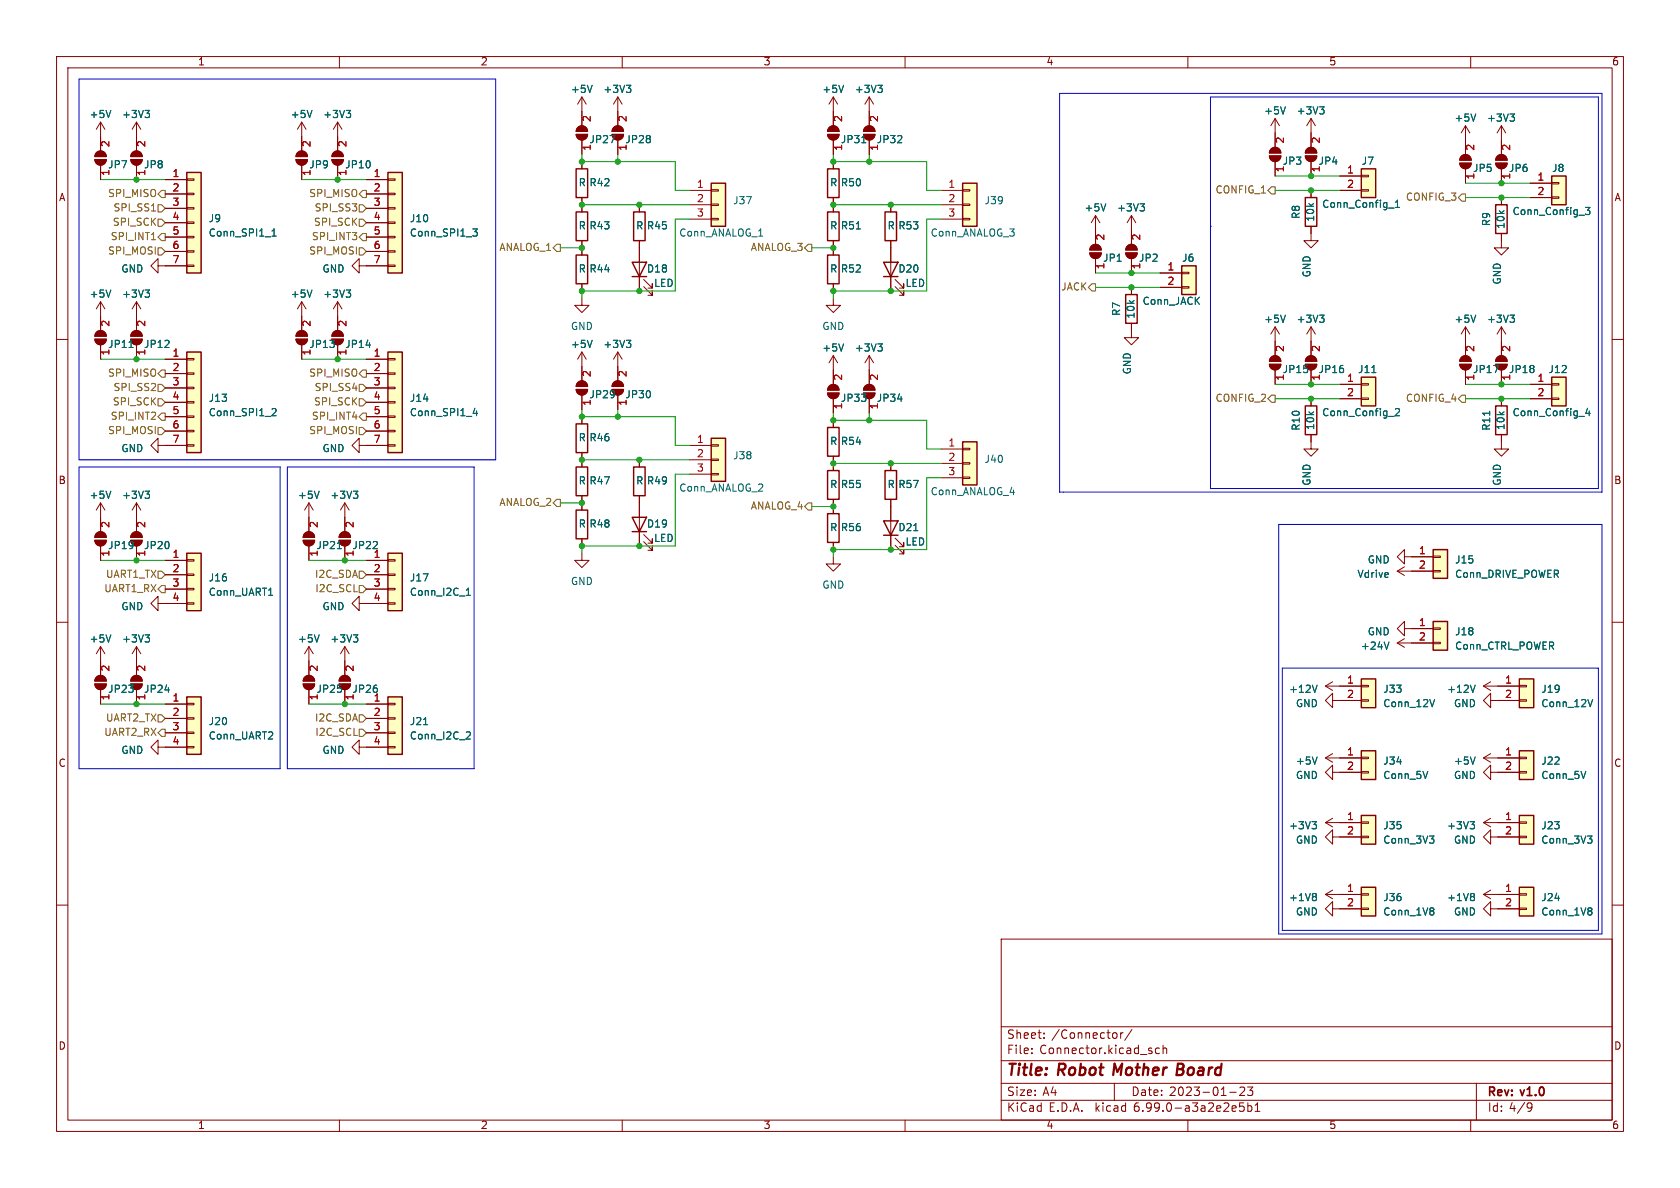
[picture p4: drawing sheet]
<svg xmlns="http://www.w3.org/2000/svg" width="297mm" height="210mm" viewBox="0 0 297 210" stroke-linecap="round" stroke-linejoin="round" font-family="sans-serif">
<defs><g id="words">
<text font-size="2.8" fill="#840000" x="178" y="190.3">Title: Robot Mother Board</text>
<g font-size="2.1" fill="#840000">
<text x="178" y="183.8">Sheet: /Connector/</text>
<text x="178" y="186.5">File: Connector.kicad_sch</text>
<text x="178" y="196.7">KiCad E.D.A. kicad 6.99.0-a3a2e2e5b1</text>
<text x="178" y="193.9">Size: A4</text>
<text x="200" y="193.9">Date: 2023-01-23</text>
<text x="263" y="193.9">Rev: v1.0</text>
<text x="263" y="196.7">Id: 4/9</text>
</g>
<g font-size="1.8" fill="#840000">
<text x="35" y="11.6">1</text>
<text x="85" y="11.6">2</text>
<text x="135" y="11.6">3</text>
<text x="185" y="11.6">4</text>
<text x="235" y="11.6">5</text>
<text x="285" y="11.6">6</text>
<text x="10.3" y="35.6">A</text>
<text x="285.3" y="35.6">A</text>
<text x="10.3" y="85.7">B</text>
<text x="285.3" y="85.7">B</text>
<text x="10.3" y="135.6">C</text>
<text x="285.3" y="135.6">C</text>
<text x="10.3" y="185.7">D</text>
<text x="285.3" y="185.7">D</text>
<text x="35" y="199.7">1</text>
<text x="85" y="199.7">2</text>
<text x="135" y="199.7">3</text>
<text x="185" y="199.7">4</text>
<text x="235" y="199.7">5</text>
<text x="285" y="199.7">6</text>
</g>
<g font-size="1.8" fill="#006464">
<text x="101.3" y="16.5">+5V</text>
<text x="107.1" y="16.5">+3V3</text>
<text x="145.7" y="16.5">+5V</text>
<text x="151.6" y="16.5">+3V3</text>
<text x="16.2" y="21">+5V</text>
<text x="22" y="21">+3V3</text>
<text x="51.7" y="21">+5V</text>
<text x="57.6" y="21">+3V3</text>
<text x="223.8" y="20.3">+5V</text>
<text x="229.7" y="20.3">+3V3</text>
<text x="257.5" y="21.6">+5V</text>
<text x="263.3" y="21.6">+3V3</text>
<text x="19.3" y="29.8">JP7</text>
<text x="25.6" y="29.8">JP8</text>
<text x="54.8" y="29.8">JP9</text>
<text x="61.3" y="29.8">JP10</text>
<text x="104.5" y="25.4">JP27</text>
<text x="110.8" y="25.4">JP28</text>
<text x="148.9" y="25.4">JP31</text>
<text x="155.3" y="25.4">JP32</text>
<text x="226.9" y="29.2">JP3</text>
<text x="233.3" y="29.2">JP4</text>
<text x="240.8" y="29.2">J7</text>
<text x="102.3" y="33">R</text>
<text x="104.4" y="33">R42</text>
<text x="146.8" y="33">R</text>
<text x="148.9" y="33">R50</text>
<text x="260.6" y="30.5">JP5</text>
<text x="266.9" y="30.5">JP6</text>
<text x="274.5" y="30.5">J8</text>
<text x="37" y="39.4">J9</text>
<text x="37.3" y="41.9">Conn_SPI1_1</text>
<text x="72.7" y="39.4">J10</text>
<text x="72.9" y="41.9">Conn_SPI1_3</text>
<text x="102.3" y="40.6">R</text>
<text x="104.4" y="40.6">R43</text>
<text x="112.5" y="40.6">R</text>
<text x="114.6" y="40.6">R45</text>
<text x="120" y="41.9">Conn_ANALOG_1</text>
<text x="129.8" y="36.2">J37</text>
<text x="146.8" y="40.6">R</text>
<text x="148.9" y="40.6">R51</text>
<text x="156.9" y="40.6">R</text>
<text x="159" y="40.6">R53</text>
<text x="164.5" y="41.9">Conn_ANALOG_3</text>
<text x="174.3" y="36.2">J39</text>
<text x="192.1" y="37.5">+5V</text>
<text x="197.9" y="37.5">+3V3</text>
<text x="229.9" y="38.6" transform="rotate(-90 229.9 38.6)">R8</text>
<text x="232.4" y="38.9" transform="rotate(-90 232.4 38.9)">10k</text>
<text x="234.2" y="36.8">Conn_Config_1</text>
<text x="263.5" y="39.9" transform="rotate(-90 263.5 39.9)">R9</text>
<text x="266.1" y="40.2" transform="rotate(-90 266.1 40.2)">10k</text>
<text x="267.8" y="38.1">Conn_Config_3</text>
<text x="195.2" y="46.4">JP1</text>
<text x="201.5" y="46.4">JP2</text>
<text x="209.1" y="46.4">J6</text>
<text x="16.2" y="52.7">+5V</text>
<text x="21.4" y="48.3">GND</text>
<text x="22" y="52.7">+3V3</text>
<text x="51.7" y="52.7">+5V</text>
<text x="57" y="48.3">GND</text>
<text x="57.6" y="52.7">+3V3</text>
<text x="102.3" y="48.3">R</text>
<text x="104.4" y="48.3">R44</text>
<text x="114.6" y="48.3">D18</text>
<text x="115.6" y="50.8">LED</text>
<text x="146.8" y="48.3">R</text>
<text x="148.9" y="48.3">R52</text>
<text x="159" y="48.3">D20</text>
<text x="160" y="50.8">LED</text>
<text x="202" y="54">Conn_JACK</text>
<text x="231.8" y="49.1" transform="rotate(-90 231.8 49.1)">GND</text>
<text x="265.4" y="50.3" transform="rotate(-90 265.4 50.3)">GND</text>
<text x="100.9" y="58.4">GND</text>
<text x="145.4" y="58.4">GND</text>
<text x="198.1" y="55.7" transform="rotate(-90 198.1 55.7)">R7</text>
<text x="200.7" y="56.1" transform="rotate(-90 200.7 56.1)">10k</text>
<text x="223.8" y="57.2">+5V</text>
<text x="229.7" y="57.2">+3V3</text>
<text x="257.5" y="57.2">+5V</text>
<text x="263.3" y="57.2">+3V3</text>
<text x="19.4" y="61.6">JP11</text>
<text x="25.7" y="61.6">JP12</text>
<text x="54.9" y="61.6">JP13</text>
<text x="61.3" y="61.6">JP14</text>
<text x="101.3" y="61.6">+5V</text>
<text x="107.1" y="61.6">+3V3</text>
<text x="145.7" y="62.2">+5V</text>
<text x="151.6" y="62.2">+3V3</text>
<text x="37.1" y="71.1">J13</text>
<text x="72.7" y="71.1">J14</text>
<text x="104.5" y="70.5">JP29</text>
<text x="110.8" y="70.5">JP30</text>
<text x="148.9" y="71.1">JP33</text>
<text x="155.3" y="71.1">JP34</text>
<text x="200" y="66.2" transform="rotate(-90 200 66.2)">GND</text>
<text x="227" y="66">JP15</text>
<text x="233.4" y="66">JP16</text>
<text x="240.3" y="66">J11</text>
<text x="260.7" y="66">JP17</text>
<text x="267" y="66">JP18</text>
<text x="274" y="66">J12</text>
<text x="37.3" y="73.7">Conn_SPI1_2</text>
<text x="72.9" y="73.7">Conn_SPI1_4</text>
<text x="229.9" y="75.9" transform="rotate(-90 229.9 75.9)">R10</text>
<text x="232.4" y="75.8" transform="rotate(-90 232.4 75.8)">10k</text>
<text x="234.2" y="73.7">Conn_Config_2</text>
<text x="263.5" y="75.9" transform="rotate(-90 263.5 75.9)">R11</text>
<text x="266.1" y="75.8" transform="rotate(-90 266.1 75.8)">10k</text>
<text x="267.8" y="73.7">Conn_Config_4</text>
<text x="21.4" y="80">GND</text>
<text x="57" y="80">GND</text>
<text x="102.3" y="78.1">R</text>
<text x="104.4" y="78.1">R46</text>
<text x="129.8" y="81.3">J38</text>
<text x="146.8" y="78.7">R</text>
<text x="148.9" y="78.7">R54</text>
<text x="174.3" y="81.9">J40</text>
<text x="16.2" y="88.3">+5V</text>
<text x="22" y="88.3">+3V3</text>
<text x="53" y="88.3">+5V</text>
<text x="58.9" y="88.3">+3V3</text>
<text x="102.3" y="85.7">R</text>
<text x="104.4" y="85.7">R47</text>
<text x="112.5" y="85.7">R</text>
<text x="114.6" y="85.7">R49</text>
<text x="120" y="87">Conn_ANALOG_2</text>
<text x="146.8" y="86.4">R</text>
<text x="148.9" y="86.4">R55</text>
<text x="156.9" y="86.4">R</text>
<text x="159" y="86.4">R57</text>
<text x="164.5" y="87.6">Conn_ANALOG_4</text>
<text x="231.8" y="85.9" transform="rotate(-90 231.8 85.9)">GND</text>
<text x="265.4" y="85.9" transform="rotate(-90 265.4 85.9)">GND</text>
<text x="102.3" y="93.3">R</text>
<text x="104.4" y="93.3">R48</text>
<text x="114.6" y="93.3">D19</text>
<text x="115.6" y="95.9">LED</text>
<text x="146.8" y="94">R</text>
<text x="148.9" y="94">R56</text>
<text x="159" y="94">D21</text>
<text x="19.4" y="97.2">JP19</text>
<text x="25.7" y="97.2">JP20</text>
<text x="56.2" y="97.2">JP21</text>
<text x="62.6" y="97.2">JP22</text>
<text x="160" y="96.5">LED</text>
<text x="241.8" y="99.7">GND</text>
<text x="257.5" y="99.7">J15</text>
<text x="21.4" y="108">GND</text>
<text x="37" y="105.4">Conn_UART1</text>
<text x="37.1" y="102.9">J16</text>
<text x="57" y="108">GND</text>
<text x="72.7" y="102.9">J17</text>
<text x="72.8" y="105.4">Conn_I2C_1</text>
<text x="100.9" y="103.5">GND</text>
<text x="145.4" y="104.1">GND</text>
<text x="240.1" y="102.2">Vdrive</text>
<text x="257.2" y="102.2">Conn_DRIVE_POWER</text>
<text x="16.2" y="113.7">+5V</text>
<text x="22" y="113.7">+3V3</text>
<text x="53" y="113.7">+5V</text>
<text x="58.9" y="113.7">+3V3</text>
<text x="241.8" y="112.4">GND</text>
<text x="257.5" y="112.4">J18</text>
<text x="241" y="114.9">+24V</text>
<text x="257.1" y="114.9">Conn_CTRL_POWER</text>
<text x="19.4" y="122.6">JP23</text>
<text x="25.7" y="122.6">JP24</text>
<text x="56.2" y="122.6">JP25</text>
<text x="62.6" y="122.6">JP26</text>
<text x="228.3" y="122.6">+12V</text>
<text x="229.1" y="125.1">GND</text>
<text x="244.8" y="122.6">J33</text>
<text x="244.8" y="125.1">Conn_12V</text>
<text x="256.3" y="122.6">+12V</text>
<text x="257" y="125.1">GND</text>
<text x="272.7" y="122.6">J19</text>
<text x="272.8" y="125.1">Conn_12V</text>
<text x="37" y="130.8">Conn_UART2</text>
<text x="37.1" y="128.3">J20</text>
<text x="72.7" y="128.3">J21</text>
<text x="72.8" y="130.8">Conn_I2C_2</text>
<text x="21.4" y="133.4">GND</text>
<text x="57" y="133.4">GND</text>
<text x="229.1" y="137.8">GND</text>
<text x="229.4" y="135.3">+5V</text>
<text x="244.7" y="137.8">Conn_5V</text>
<text x="244.8" y="135.3">J34</text>
<text x="257" y="137.8">GND</text>
<text x="257.4" y="135.3">+5V</text>
<text x="272.6" y="137.8">Conn_5V</text>
<text x="272.7" y="135.3">J22</text>
<text x="228.3" y="146.7">+3V3</text>
<text x="229.1" y="149.2">GND</text>
<text x="244.8" y="146.7">J35</text>
<text x="244.8" y="149.2">Conn_3V3</text>
<text x="256.3" y="146.7">+3V3</text>
<text x="257" y="149.2">GND</text>
<text x="272.7" y="146.7">J23</text>
<text x="272.8" y="149.2">Conn_3V3</text>
<text x="228.3" y="159.4">+1V8</text>
<text x="229.1" y="161.9">GND</text>
<text x="244.8" y="159.4">J36</text>
<text x="244.8" y="161.9">Conn_1V8</text>
<text x="256.3" y="159.4">+1V8</text>
<text x="257" y="161.9">GND</text>
<text x="272.7" y="159.4">J24</text>
<text x="272.8" y="161.9">Conn_1V8</text>
</g>
<g font-size="1.8" fill="#a90000">
<text x="104.4" y="21.4" transform="rotate(-90 104.4 21.4)">2</text>
<text x="110.7" y="21.4" transform="rotate(-90 110.7 21.4)">2</text>
<text x="148.8" y="21.4" transform="rotate(-90 148.8 21.4)">2</text>
<text x="155.2" y="21.4" transform="rotate(-90 155.2 21.4)">2</text>
<text x="19.3" y="25.9" transform="rotate(-90 19.3 25.9)">2</text>
<text x="25.7" y="25.9" transform="rotate(-90 25.7 25.9)">2</text>
<text x="54.9" y="25.9" transform="rotate(-90 54.9 25.9)">2</text>
<text x="61.2" y="25.9" transform="rotate(-90 61.2 25.9)">2</text>
<text x="104.4" y="26.5" transform="rotate(-90 104.4 26.5)">1</text>
<text x="110.7" y="26.5" transform="rotate(-90 110.7 26.5)">1</text>
<text x="148.8" y="26.5" transform="rotate(-90 148.8 26.5)">1</text>
<text x="155.2" y="26.5" transform="rotate(-90 155.2 26.5)">1</text>
<text x="226.9" y="25.3" transform="rotate(-90 226.9 25.3)">2</text>
<text x="233.3" y="25.3" transform="rotate(-90 233.3 25.3)">2</text>
<text x="260.6" y="26.5" transform="rotate(-90 260.6 26.5)">2</text>
<text x="267" y="26.5" transform="rotate(-90 267 26.5)">2</text>
<text x="19.3" y="31" transform="rotate(-90 19.3 31)">1</text>
<text x="25.7" y="31" transform="rotate(-90 25.7 31)">1</text>
<text x="30.6" y="31.5">1</text>
<text x="30.6" y="34">2</text>
<text x="54.9" y="31" transform="rotate(-90 54.9 31)">1</text>
<text x="61.2" y="31" transform="rotate(-90 61.2 31)">1</text>
<text x="66.2" y="31.5">1</text>
<text x="66.2" y="34">2</text>
<text x="123.3" y="33.4">1</text>
<text x="123.3" y="35.9">2</text>
<text x="167.8" y="33.4">1</text>
<text x="167.8" y="35.9">2</text>
<text x="226.9" y="30.3" transform="rotate(-90 226.9 30.3)">1</text>
<text x="233.3" y="30.3" transform="rotate(-90 233.3 30.3)">1</text>
<text x="238.3" y="30.9">1</text>
<text x="238.3" y="33.4">2</text>
<text x="260.6" y="31.6" transform="rotate(-90 260.6 31.6)">1</text>
<text x="267" y="31.6" transform="rotate(-90 267 31.6)">1</text>
<text x="271.9" y="32.1">1</text>
<text x="271.9" y="34.7">2</text>
<text x="30.6" y="36.6">3</text>
<text x="30.6" y="39.1">4</text>
<text x="30.6" y="41.7">5</text>
<text x="66.2" y="36.6">3</text>
<text x="66.2" y="39.1">4</text>
<text x="66.2" y="41.7">5</text>
<text x="123.3" y="38.5">3</text>
<text x="167.8" y="38.5">3</text>
<text x="30.6" y="44.2">6</text>
<text x="30.6" y="46.7">7</text>
<text x="66.2" y="44.2">6</text>
<text x="66.2" y="46.7">7</text>
<text x="195.2" y="47.5" transform="rotate(-90 195.2 47.5)">1</text>
<text x="195.2" y="42.4" transform="rotate(-90 195.2 42.4)">2</text>
<text x="201.5" y="47.5" transform="rotate(-90 201.5 47.5)">1</text>
<text x="201.5" y="42.4" transform="rotate(-90 201.5 42.4)">2</text>
<text x="206.5" y="48">1</text>
<text x="206.5" y="50.5">2</text>
<text x="19.3" y="57.6" transform="rotate(-90 19.3 57.6)">2</text>
<text x="25.7" y="57.6" transform="rotate(-90 25.7 57.6)">2</text>
<text x="54.9" y="57.6" transform="rotate(-90 54.9 57.6)">2</text>
<text x="61.2" y="57.6" transform="rotate(-90 61.2 57.6)">2</text>
<text x="19.3" y="62.7" transform="rotate(-90 19.3 62.7)">1</text>
<text x="25.7" y="62.7" transform="rotate(-90 25.7 62.7)">1</text>
<text x="30.6" y="63.2">1</text>
<text x="30.6" y="65.8">2</text>
<text x="54.9" y="62.7" transform="rotate(-90 54.9 62.7)">1</text>
<text x="61.2" y="62.7" transform="rotate(-90 61.2 62.7)">1</text>
<text x="66.2" y="63.2">1</text>
<text x="66.2" y="65.8">2</text>
<text x="226.9" y="62.1" transform="rotate(-90 226.9 62.1)">2</text>
<text x="233.3" y="62.1" transform="rotate(-90 233.3 62.1)">2</text>
<text x="260.6" y="62.1" transform="rotate(-90 260.6 62.1)">2</text>
<text x="267" y="62.1" transform="rotate(-90 267 62.1)">2</text>
<text x="30.6" y="68.3">3</text>
<text x="30.6" y="70.9">4</text>
<text x="66.2" y="68.3">3</text>
<text x="66.2" y="70.9">4</text>
<text x="104.4" y="71.6" transform="rotate(-90 104.4 71.6)">1</text>
<text x="104.4" y="66.5" transform="rotate(-90 104.4 66.5)">2</text>
<text x="110.7" y="71.6" transform="rotate(-90 110.7 71.6)">1</text>
<text x="110.7" y="66.5" transform="rotate(-90 110.7 66.5)">2</text>
<text x="148.8" y="67.2" transform="rotate(-90 148.8 67.2)">2</text>
<text x="155.2" y="67.2" transform="rotate(-90 155.2 67.2)">2</text>
<text x="226.9" y="67.2" transform="rotate(-90 226.9 67.2)">1</text>
<text x="233.3" y="67.2" transform="rotate(-90 233.3 67.2)">1</text>
<text x="238.3" y="67.7">1</text>
<text x="238.3" y="70.2">2</text>
<text x="260.6" y="67.2" transform="rotate(-90 260.6 67.2)">1</text>
<text x="267" y="67.2" transform="rotate(-90 267 67.2)">1</text>
<text x="271.9" y="67.7">1</text>
<text x="271.9" y="70.2">2</text>
<text x="30.6" y="73.4">5</text>
<text x="30.6" y="75.9">6</text>
<text x="66.2" y="73.4">5</text>
<text x="66.2" y="75.9">6</text>
<text x="148.8" y="72.2" transform="rotate(-90 148.8 72.2)">1</text>
<text x="155.2" y="72.2" transform="rotate(-90 155.2 72.2)">1</text>
<text x="30.6" y="78.5">7</text>
<text x="66.2" y="78.5">7</text>
<text x="123.3" y="78.5">1</text>
<text x="123.3" y="81">2</text>
<text x="123.3" y="83.6">3</text>
<text x="167.8" y="79.1">1</text>
<text x="167.8" y="81.7">2</text>
<text x="167.8" y="84.2">3</text>
<text x="19.3" y="93.2" transform="rotate(-90 19.3 93.2)">2</text>
<text x="25.7" y="93.2" transform="rotate(-90 25.7 93.2)">2</text>
<text x="56.1" y="93.2" transform="rotate(-90 56.1 93.2)">2</text>
<text x="62.5" y="93.2" transform="rotate(-90 62.5 93.2)">2</text>
<text x="19.3" y="98.3" transform="rotate(-90 19.3 98.3)">1</text>
<text x="25.7" y="98.3" transform="rotate(-90 25.7 98.3)">1</text>
<text x="30.6" y="98.8">1</text>
<text x="30.6" y="101.3">2</text>
<text x="56.1" y="98.3" transform="rotate(-90 56.1 98.3)">1</text>
<text x="62.5" y="98.3" transform="rotate(-90 62.5 98.3)">1</text>
<text x="66.2" y="98.8">1</text>
<text x="66.2" y="101.3">2</text>
<text x="251" y="98.2">1</text>
<text x="251" y="100.7">2</text>
<text x="30.6" y="103.9">3</text>
<text x="30.6" y="106.4">4</text>
<text x="66.2" y="103.9">3</text>
<text x="66.2" y="106.4">4</text>
<text x="251" y="110.9">1</text>
<text x="251" y="113.4">2</text>
<text x="19.3" y="118.6" transform="rotate(-90 19.3 118.6)">2</text>
<text x="25.7" y="118.6" transform="rotate(-90 25.7 118.6)">2</text>
<text x="56.1" y="118.6" transform="rotate(-90 56.1 118.6)">2</text>
<text x="62.5" y="118.6" transform="rotate(-90 62.5 118.6)">2</text>
<text x="19.3" y="123.7" transform="rotate(-90 19.3 123.7)">1</text>
<text x="25.7" y="123.7" transform="rotate(-90 25.7 123.7)">1</text>
<text x="30.6" y="124.2">1</text>
<text x="56.1" y="123.7" transform="rotate(-90 56.1 123.7)">1</text>
<text x="62.5" y="123.7" transform="rotate(-90 62.5 123.7)">1</text>
<text x="66.2" y="124.2">1</text>
<text x="238.3" y="121">1</text>
<text x="238.3" y="123.6">2</text>
<text x="266.2" y="121">1</text>
<text x="266.2" y="123.6">2</text>
<text x="30.6" y="126.7">2</text>
<text x="30.6" y="129.3">3</text>
<text x="30.6" y="131.8">4</text>
<text x="66.2" y="126.7">2</text>
<text x="66.2" y="129.3">3</text>
<text x="66.2" y="131.8">4</text>
<text x="238.3" y="133.7">1</text>
<text x="238.3" y="136.3">2</text>
<text x="266.2" y="133.7">1</text>
<text x="266.2" y="136.3">2</text>
<text x="238.3" y="145.2">1</text>
<text x="238.3" y="147.7">2</text>
<text x="266.2" y="145.2">1</text>
<text x="266.2" y="147.7">2</text>
<text x="238.3" y="157.9">1</text>
<text x="238.3" y="160.4">2</text>
<text x="266.2" y="157.9">1</text>
<text x="266.2" y="160.4">2</text>
</g>
<g font-size="1.8" fill="#725600">
<text x="19.4" y="34.9">SPI_MISO</text>
<text x="55" y="34.9">SPI_MISO</text>
<text x="215.1" y="34.3">CONFIG_1</text>
<text x="248.8" y="35.6">CONFIG_3</text>
<text x="20.2" y="40">SPI_SCK</text>
<text x="20.6" y="37.5">SPI_SS1</text>
<text x="55.7" y="40">SPI_SCK</text>
<text x="56.1" y="37.5">SPI_SS3</text>
<text x="19.4" y="45.1">SPI_MOSI</text>
<text x="20.1" y="42.5">SPI_INT1</text>
<text x="55" y="45.1">SPI_MOSI</text>
<text x="55.6" y="42.5">SPI_INT3</text>
<text x="88" y="44.5">ANALOG_1</text>
<text x="132.4" y="44.5">ANALOG_3</text>
<text x="187.4" y="51.4">JACK</text>
<text x="19.4" y="66.7">SPI_MISO</text>
<text x="20.2" y="71.8">SPI_SCK</text>
<text x="20.6" y="69.2">SPI_SS2</text>
<text x="55" y="66.7">SPI_MISO</text>
<text x="55.7" y="71.8">SPI_SCK</text>
<text x="56.1" y="69.2">SPI_SS4</text>
<text x="215.1" y="71.1">CONFIG_2</text>
<text x="248.8" y="71.1">CONFIG_4</text>
<text x="19.4" y="76.8">SPI_MOSI</text>
<text x="20.1" y="74.3">SPI_INT2</text>
<text x="55" y="76.8">SPI_MOSI</text>
<text x="55.6" y="74.3">SPI_INT4</text>
<text x="88" y="89.5">ANALOG_2</text>
<text x="132.4" y="90.2">ANALOG_4</text>
<text x="18.4" y="104.8">UART1_RX</text>
<text x="18.6" y="102.2">UART1_TX</text>
<text x="55.8" y="102.2">I2C_SDA</text>
<text x="56" y="104.8">I2C_SCL</text>
<text x="18.4" y="130.2">UART2_RX</text>
<text x="18.6" y="127.6">UART2_TX</text>
<text x="55.8" y="127.6">I2C_SDA</text>
<text x="56" y="130.2">I2C_SCL</text>
</g>
</g></defs>
<g fill="none" stroke="#840000" stroke-width=".18">
<path d="M10 10h277v190h-277zM12 12h273v186h-273zM60 10v2M102.9 17.1l-.8 1.3M102.9 17.1v5.1M102.9 17.1l.7 1.3M109.2 17.1l-.7 1.3M109.2 17.1v5.1M109.2 17.1l.8 1.3M110 10v2M147.3 17.1v5.1M147.3 17.1l-.7 1.3"/>
<path d="M147.3 17.1l.8 1.3M153.7 17.1v5.1M153.7 17.1l-.8 1.3M153.7 17.1l.7 1.3M160 10v2M210 10v2M260 10v2M16.8 28.2h2a1.02 1.02 0 0 1-1 1 1.02 1.02 0 0 1-1-1zM17.1 27a1.02 1.02 0 0 1 1.1-.2 1.02 1.02 0 0 1 .6 .9h-2zM17.8 21.6l-.8 1.3M17.8 21.6v5.1M17.8 29.2v2.6"/>
<path d="M17.8 21.6l.7 1.3M23.1 28.2h2a1.02 1.02 0 0 1-1 1 1.02 1.02 0 0 1-1-1zM23.4 27a1.02 1.02 0 0 1 1.1-.2 1.02 1.02 0 0 1 .6 .9h-2zM24.1 21.6v5.1M24.1 29.2v2.6M24.1 21.6l-.7 1.3M24.1 21.6l.8 1.3M29.2 31.8h3.8M29.2 34.3h3.8M29.2 36.8h3.8M29.2 39.4h3.8M33 39.2h1.3v.3h-1.3z"/>
<path d="M33 36.7h1.3v.3h-1.3zM33 34.2h1.3v.2h-1.3zM33 31.6h1.3v.3h-1.3zM52.3 28.2h2.1a1.02 1.02 0 0 1-1.1 1 1.02 1.02 0 0 1-1-1zM52.6 27a1.02 1.02 0 0 1 1.1-.2 1.02 1.02 0 0 1 .7 .9h-2.1zM53.3 21.6v5.1M53.3 29.2v2.6M53.3 21.6l-.7 1.3M53.3 21.6l.8 1.3M58.7 28.2h2a1.02 1.02 0 0 1-1 1 1.02 1.02 0 0 1-1-1zM59 27a1.02 1.02 0 0 1 1.1-.2 1.02 1.02 0 0 1 .6 .9h-2zM59.7 21.6l-.8 1.3"/>
<path d="M59.7 21.6v5.1M59.7 29.2v2.6M59.7 21.6l.8 1.3M64.8 31.8h3.8M64.8 34.3h3.8M64.8 36.8h3.8M64.8 39.4h3.8M68.6 39.2h1.2v.3h-1.2zM68.6 36.7h1.2v.3h-1.2zM68.6 34.2h1.2v.2h-1.2zM68.6 31.6h1.2v.3h-1.2zM101.9 23.7h2a1.02 1.02 0 0 1-1 1.1 1.02 1.02 0 0 1-1-1.1z"/>
<path d="M102.2 22.5a1.02 1.02 0 0 1 1.1-.2 1.02 1.02 0 0 1 .6 .9h-2zM102.9 24.8v2.5M102.9 28.6v1.2M102.9 34.9v2.6M108.2 23.7h2a1.02 1.02 0 0 1-1 1.1 1.02 1.02 0 0 1-1-1.1zM108.5 22.5a1.02 1.02 0 0 1 1.1-.2 1.02 1.02 0 0 1 .6 .9h-2zM109.2 24.8v2.5M113 36.2v1.3M121.9 33.7h3.8M121.9 36.2h3.8M121.9 38.7h3.8M125.7 38.6h1.3v.3h-1.3z"/>
<path d="M125.7 36.1h1.3v.2h-1.3zM125.7 33.5h1.3v.3h-1.3zM146.3 23.7h2a1.02 1.02 0 0 1-1 1.1 1.02 1.02 0 0 1-1-1.1zM146.6 22.5a1.02 1.02 0 0 1 1.1-.2 1.02 1.02 0 0 1 .6 .9h-2zM147.3 24.8v2.5M147.3 28.6v1.2M147.3 34.9v2.6M152.7 23.7h2a1.02 1.02 0 0 1-1 1.1 1.02 1.02 0 0 1-1-1.1zM153 22.5a1.02 1.02 0 0 1 1.1-.2 1.02 1.02 0 0 1 .6 .9h-2zM153.7 24.8v2.5M157.5 36.2v1.3M166.4 33.7h3.8"/>
<path d="M166.4 36.2h3.8M166.4 38.7h3.8M170.2 38.6h1.2v.3h-1.2zM170.2 36.1h1.2v.2h-1.2zM170.2 33.5h1.2v.3h-1.2zM193.7 38.1l-.8 1.3M193.7 38.1v5.1M193.7 38.1l.7 1.3M200 38.1l-.7 1.3M200 38.1v5.1M200 38.1l.8 1.3M224.4 27.6h2a1.02 1.02 0 0 1-1 1 1.02 1.02 0 0 1-1-1z"/>
<path d="M224.7 26.3a1.02 1.02 0 0 1 1.1-.2 1.02 1.02 0 0 1 .6 1h-2zM225.4 21v5M225.4 28.6v2.5M225.4 21l-.7 1.2M225.4 21l.8 1.2M230.8 27.6h2a1.02 1.02 0 0 1-1 1 1.02 1.02 0 0 1-1-1zM231.1 26.3a1.02 1.02 0 0 1 1.1-.2 1.02 1.02 0 0 1 .6 1h-2zM231.8 21v5M231.8 28.6v2.5M231.8 33.7v1.2M231.8 21l-.8 1.2M231.8 21l.7 1.2"/>
<path d="M236.9 33.7h3.8M236.9 31.1h3.8M240.7 33.5h1.2v.3h-1.2zM240.7 31h1.2v.2h-1.2zM258.1 28.8h2a1.02 1.02 0 0 1-1 1 1.02 1.02 0 0 1-1-1zM258.4 27.6a1.01 1.01 0 0 1 1.1-.2 1.01 1.01 0 0 1 .6 .9h-2zM259.1 22.2v5.1M259.1 29.8v2.6M259.1 22.2l-.8 1.3M259.1 22.2l.7 1.3M264.4 28.8h2a1.02 1.02 0 0 1-1 1 1.02 1.02 0 0 1-1-1zM264.7 27.6a1.01 1.01 0 0 1 1.1-.2 1.01 1.01 0 0 1 .6 .9h-2z"/>
<path d="M265.4 22.2v5.1M265.4 29.8v2.6M265.4 34.9v1.3M265.4 22.2l-.7 1.3M265.4 22.2l.8 1.3M270.5 32.4h3.8M270.5 34.9h3.8M274.3 34.8h1.3v.3h-1.3zM274.3 32.3h1.3v.2h-1.3zM10 60h2M16.8 59.9h2a1.02 1.02 0 0 1-1 1.1 1.02 1.02 0 0 1-1-1.1zM17.1 58.7a1.02 1.02 0 0 1 1.1-.2 1.02 1.02 0 0 1 .6 .9h-2z"/>
<path d="M17.8 53.3v5.1M17.8 53.3l-.8 1.3M17.8 53.3l.7 1.3M23.1 59.9h2a1.02 1.02 0 0 1-1 1.1 1.02 1.02 0 0 1-1-1.1zM23.4 58.7a1.02 1.02 0 0 1 1.1-.2 1.02 1.02 0 0 1 .6 .9h-2zM24.1 53.3l-.7 1.3M24.1 53.3v5.1M24.1 53.3l.8 1.3M27.9 47v-1.3l-1.2 1.3 1.2 1.3v-1.3h5.1M29.2 41.9h3.8M29.2 44.5h3.8M33 46.9h1.3v.2h-1.3z"/>
<path d="M33 44.3h1.3v.3h-1.3zM33 41.8h1.3v.2h-1.3zM52.3 59.9h2.1a1.02 1.02 0 0 1-1.1 1.1 1.02 1.02 0 0 1-1-1.1zM52.6 58.7a1.02 1.02 0 0 1 1.1-.2 1.02 1.02 0 0 1 .7 .9h-2.1zM53.3 53.3v5.1M53.3 53.3l-.7 1.3M53.3 53.3l.8 1.3M58.7 59.9h2a1.02 1.02 0 0 1-1 1.1 1.02 1.02 0 0 1-1-1.1zM59 58.7a1.02 1.02 0 0 1 1.1-.2 1.02 1.02 0 0 1 .6 .9h-2zM59.7 53.3v5.1M59.7 53.3l-.8 1.3M59.7 53.3l.8 1.3"/>
<path d="M63.5 47v-1.3l-1.3 1.3 1.3 1.3v-1.3h5.1M64.8 41.9h3.8M64.8 44.5h3.8M68.6 46.9h1.2v.2h-1.2zM68.6 44.3h1.2v.3h-1.2zM68.6 41.8h1.2v.2h-1.2zM102.9 52.7v1.3h1.2l-1.2 1.2-1.3-1.2h1.3M102.9 42.5v2.6M102.9 50.2v1.2M113 42.5v8.9M113.8 50.7l1.5 1.5v-.8v.8h-.7M113.8 49.4l1.5 1.5v-.7v.7h-.7"/>
<path d="M147.3 52.7v1.3h1.3l-1.3 1.2-1.3-1.2h1.3M147.3 42.5v2.6M147.3 50.2v1.2M157.5 42.5v8.9M158.2 50.7l1.6 1.5v-.8v.8h-.8M158.2 49.4l1.6 1.5v-.7v.7h-.8M192.7 44.7h2a1.02 1.02 0 0 1-1 1 1.02 1.02 0 0 1-1-1zM193 43.5a1.02 1.02 0 0 1 1.1-.2 1.02 1.02 0 0 1 .6 .9h-2zM193.7 45.7v2.6M199 44.7h2a1.02 1.02 0 0 1-1 1 1.02 1.02 0 0 1-1-1zM199.3 43.5a1.02 1.02 0 0 1 1.1-.2 1.02 1.02 0 0 1 .6 .9h-2zM200 57.2v2.5h1.3l-1.3 1.3-1.2-1.3h1.2"/>
<path d="M200 45.7v2.6M200 50.8v1.3M205.1 48.3h3.8M205.1 50.8h3.8M208.9 50.7h1.3v.2h-1.3zM208.9 48.1h1.3v.3h-1.3zM225.4 57.8v5.1M225.4 57.8l-.7 1.3M225.4 57.8l.8 1.3M231.8 40v2.5h1.2l-1.2 1.3-1.3-1.3h1.3M231.8 57.8v5.1M231.8 57.8l-.8 1.3"/>
<path d="M231.8 57.8l.7 1.3M259.1 57.8v5.1M259.1 57.8l-.8 1.3M259.1 57.8l.7 1.3M265.4 41.3v2.5h1.3l-1.3 1.3-1.2-1.3h1.2M265.4 57.8v5.1M265.4 57.8l-.7 1.3M265.4 57.8l.8 1.3M285 60h2M17.8 61v2.5M24.1 61v2.5M27.9 78.7v-1.2l-1.2 1.2 1.2 1.3v-1.3h5.1"/>
<path d="M29.2 63.5h3.8M29.2 66h3.8M29.2 68.6h3.8M29.2 71.1h3.8M29.2 73.7h3.8M29.2 76.2h3.8M33 78.6h1.3v.3h-1.3zM33 76.1h1.3v.2h-1.3zM33 73.5h1.3v.3h-1.3zM33 71h1.3v.2h-1.3zM33 68.5h1.3v.2h-1.3zM33 65.9h1.3v.3h-1.3z"/>
<path d="M33 63.4h1.3v.2h-1.3zM53.3 61v2.5M59.7 61v2.5M63.5 78.7v-1.2l-1.3 1.2 1.3 1.3v-1.3h5.1M64.8 63.5h3.8M64.8 66h3.8M64.8 68.6h3.8M64.8 71.1h3.8M64.8 73.7h3.8M64.8 76.2h3.8M68.6 78.6h1.2v.3h-1.2zM68.6 76.1h1.2v.2h-1.2z"/>
<path d="M68.6 73.5h1.2v.3h-1.2zM68.6 71h1.2v.2h-1.2zM68.6 68.5h1.2v.2h-1.2zM68.6 65.9h1.2v.3h-1.2zM68.6 63.4h1.2v.2h-1.2zM101.9 68.8h2a1.02 1.02 0 0 1-1 1 1.02 1.02 0 0 1-1-1zM102.2 67.6a1.02 1.02 0 0 1 1.1-.2 1.02 1.02 0 0 1 .6 .9h-2zM102.9 62.2v5.1M102.9 69.9v2.5M102.9 73.7v1.2M102.9 62.2l-.8 1.3M102.9 62.2l.7 1.3"/>
<path d="M108.2 68.8h2a1.02 1.02 0 0 1-1 1 1.02 1.02 0 0 1-1-1zM108.5 67.6a1.02 1.02 0 0 1 1.1-.2 1.02 1.02 0 0 1 .6 .9h-2zM109.2 62.2v5.1M109.2 69.9v2.5M109.2 62.2l-.7 1.3M109.2 62.2l.8 1.3M121.9 78.7h3.8M125.7 78.6h1.3v.3h-1.3zM146.3 69.5h2a1.02 1.02 0 0 1-1 1 1.02 1.02 0 0 1-1-1zM146.6 68.2a1.02 1.02 0 0 1 1.1-.2 1.02 1.02 0 0 1 .6 1h-2zM147.3 62.9v5M147.3 70.5v2.5"/>
<path d="M147.3 74.3v1.3M147.3 62.9l-.7 1.2M147.3 62.9l.8 1.2M152.7 69.5h2a1.02 1.02 0 0 1-1 1 1.02 1.02 0 0 1-1-1zM153 68.2a1.02 1.02 0 0 1 1.1-.2 1.02 1.02 0 0 1 .6 1h-2zM153.7 62.9v5M153.7 70.5v2.5M153.7 62.9l-.8 1.2M153.7 62.9l.7 1.2M166.4 79.4h3.8M170.2 79.2h1.2v.3h-1.2zM224.4 64.4h2a1.02 1.02 0 0 1-1 1 1.02 1.02 0 0 1-1-1z"/>
<path d="M224.7 63.2a1.02 1.02 0 0 1 1.1-.3 1.02 1.02 0 0 1 .6 1h-2zM225.4 65.4v2.5M230.8 64.4h2a1.02 1.02 0 0 1-1 1 1.02 1.02 0 0 1-1-1zM231.1 63.2a1.02 1.02 0 0 1 1.1-.3 1.02 1.02 0 0 1 .6 1h-2zM231.8 76.8v2.6h1.2l-1.2 1.2-1.3-1.2h1.3M231.8 65.4v2.5M231.8 70.5v1.3M236.9 67.9h3.8M236.9 70.5h3.8M240.7 70.4h1.2v.2h-1.2zM240.7 67.8h1.2v.3h-1.2zM258.1 64.4h2a1.02 1.02 0 0 1-1 1 1.02 1.02 0 0 1-1-1z"/>
<path d="M258.4 63.2a1.01 1.01 0 0 1 1.1-.3 1.01 1.01 0 0 1 .6 1h-2zM259.1 65.4v2.5M264.4 64.4h2a1.02 1.02 0 0 1-1 1 1.02 1.02 0 0 1-1-1zM264.7 63.2a1.01 1.01 0 0 1 1.1-.3 1.01 1.01 0 0 1 .6 1h-2zM265.4 76.8v2.6h1.3l-1.3 1.2-1.2-1.2h1.2M265.4 65.4v2.5M265.4 70.5v1.3M270.5 67.9h3.8M270.5 70.5h3.8M274.3 70.4h1.3v.2h-1.3zM274.3 67.8h1.3v.3h-1.3zM16.8 95.5h2a1.02 1.02 0 0 1-1 1 1.02 1.02 0 0 1-1-1z"/>
<path d="M17.1 94.3a1.02 1.02 0 0 1 1.1-.2 1.02 1.02 0 0 1 .6 .9h-2zM17.8 88.9v5.1M17.8 96.5v2.6M17.8 88.9l-.8 1.3M17.8 88.9l.7 1.3M23.1 95.5h2a1.02 1.02 0 0 1-1 1 1.02 1.02 0 0 1-1-1zM23.4 94.3a1.02 1.02 0 0 1 1.1-.2 1.02 1.02 0 0 1 .6 .9h-2zM24.1 88.9v5.1M24.1 96.5v2.6M24.1 88.9l-.7 1.3M24.1 88.9l.8 1.3M29.2 99.1h3.8"/>
<path d="M33 98.9h1.3v.3h-1.3zM53.6 95.5h2a1.02 1.02 0 0 1-1 1 1.02 1.02 0 0 1-1-1zM53.9 94.3a1.02 1.02 0 0 1 1.1-.2 1.02 1.02 0 0 1 .6 .9h-2zM54.6 88.9v5.1M54.6 96.5v2.6M54.6 88.9l-.8 1.3M54.6 88.9l.8 1.3M59.9 95.5h2.1a1.02 1.02 0 0 1-1 1 1.02 1.02 0 0 1-1.1-1zM60.3 94.3a1.02 1.02 0 0 1 1.1-.2 1.02 1.02 0 0 1 .6 .9h-2.1zM61 88.9v5.1M61 96.5v2.6M61 88.9l-.8 1.3"/>
<path d="M61 88.9l.7 1.3M64.8 99.1h3.8M68.6 98.9h1.2v.3h-1.2zM102.9 97.8v1.3h1.2l-1.2 1.2-1.3-1.2h1.3M102.9 80v2.6M102.9 87.6v2.6M102.9 95.3v1.2M113 81.3v1.3M113 87.6v8.9M113.8 95.8l1.5 1.5v-.8v.8h-.7M113.8 94.5l1.5 1.5v-.7v.7h-.7M121.9 81.3h3.8"/>
<path d="M121.9 83.8h3.8M125.7 83.7h1.3v.2h-1.3zM125.7 81.2h1.3v.2h-1.3zM147.3 98.4v1.3h1.3l-1.3 1.3-1.3-1.3h1.3M147.3 80.6v2.6M147.3 88.3v2.5M147.3 95.9v1.3M157.5 81.9v1.3M157.5 88.3v8.9M158.2 96.4l1.6 1.5v-.7v.7h-.8M158.2 95.1l1.6 1.5v-.7v.7h-.8M166.4 81.9h3.8"/>
<path d="M166.4 84.5h3.8M170.2 84.3h1.2v.3h-1.2zM170.2 81.8h1.2v.2h-1.2zM248.3 98.4v-1.2l-1.3 1.2 1.3 1.3v-1.3h5.1M253.4 98.3h1.2v.3h-1.2zM10 110h2M17.1 119.7a1.02 1.02 0 0 1 1.1-.2 1.02 1.02 0 0 1 .6 .9h-2zM17.8 114.3v5.1M17.8 114.3l-.8 1.3M17.8 114.3l.7 1.3M23.4 119.7a1.02 1.02 0 0 1 1.1-.2 1.02 1.02 0 0 1 .6 .9h-2zM24.1 114.3v5.1"/>
<path d="M24.1 114.3l-.7 1.3M24.1 114.3l.8 1.3M27.9 106.7v-1.3l-1.2 1.3 1.2 1.3v-1.3h5.1M29.2 101.6h3.8M29.2 104.1h3.8M33 106.6h1.3v.2h-1.3zM33 104h1.3v.3h-1.3zM33 101.5h1.3v.2h-1.3zM53.9 119.7a1.02 1.02 0 0 1 1.1-.2 1.02 1.02 0 0 1 .6 .9h-2zM54.6 114.3v5.1M54.6 114.3l-.8 1.3M54.6 114.3l.8 1.3"/>
<path d="M60.3 119.7a1.02 1.02 0 0 1 1.1-.2 1.02 1.02 0 0 1 .6 .9h-2.1zM61 114.3v5.1M61 114.3l-.8 1.3M61 114.3l.7 1.3M63.5 106.7v-1.3l-1.3 1.3 1.3 1.3v-1.3h5.1M64.8 101.6h3.8M64.8 104.1h3.8M68.6 106.6h1.2v.2h-1.2zM68.6 104h1.2v.3h-1.2zM68.6 101.5h1.2v.2h-1.2zM247 101l1.3 .7M247 101h6.4"/>
<path d="M247 113.7l1.3 .7M247 113.7h6.4M248.3 111.1v-1.2l-1.3 1.2 1.3 1.3v-1.3h5.1M248.3 100.2l-1.3 .8M248.3 112.9l-1.3 .8M253.4 113.5h1.2v.3h-1.2zM253.4 111h1.2v.3h-1.2zM253.4 100.8h1.2v.3h-1.2zM285 110h2M16.8 120.9h2a1.02 1.02 0 0 1-1 1 1.02 1.02 0 0 1-1-1zM17.8 121.9v2.6M23.1 120.9h2a1.02 1.02 0 0 1-1 1 1.02 1.02 0 0 1-1-1z"/>
<path d="M24.1 121.9v2.6M27.9 132.1v-1.3l-1.2 1.3 1.2 1.3v-1.3h5.1M29.2 124.5h3.8M29.2 127h3.8M29.2 129.5h3.8M33 132h1.3v.2h-1.3zM33 129.4h1.3v.3h-1.3zM33 126.9h1.3v.2h-1.3zM33 124.3h1.3v.3h-1.3zM53.6 120.9h2a1.02 1.02 0 0 1-1 1 1.02 1.02 0 0 1-1-1zM54.6 121.9v2.6M59.9 120.9h2.1a1.02 1.02 0 0 1-1 1 1.02 1.02 0 0 1-1.1-1z"/>
<path d="M61 121.9v2.6M63.5 132.1v-1.3l-1.3 1.3 1.3 1.3v-1.3h5.1M64.8 124.5h3.8M64.8 127h3.8M64.8 129.5h3.8M68.6 132h1.2v.2h-1.2zM68.6 129.4h1.2v.3h-1.2zM68.6 126.9h1.2v.2h-1.2zM68.6 124.3h1.2v.3h-1.2zM234.3 121.3h6.4M234.3 134h6.4M234.3 121.3l1.3 .7"/>
<path d="M234.3 134l1.3 .7M235.6 136.5v-1.2l-1.3 1.2 1.3 1.3v-1.3h5.1M235.6 123.8v-1.2l-1.3 1.2 1.3 1.3v-1.3h5.1M235.6 120.5l-1.3 .8M235.6 133.2l-1.3 .8M240.7 123.7h1.2v.3h-1.2zM240.7 121.2h1.2v.2h-1.2zM240.7 136.4h1.2v.3h-1.2zM240.7 133.9h1.2v.2h-1.2zM262.3 121.3l1.2 .7M262.3 121.3h6.3M262.3 134h6.3"/>
<path d="M262.3 134l1.2 .7M263.5 136.5v-1.2l-1.2 1.2 1.2 1.3v-1.3h5.1M263.5 123.8v-1.2l-1.2 1.2 1.2 1.3v-1.3h5.1M263.5 120.5l-1.2 .8M263.5 133.2l-1.2 .8M268.6 123.7h1.3v.3h-1.3zM268.6 121.2h1.3v.2h-1.3zM268.6 136.4h1.3v.3h-1.3zM268.6 133.9h1.3v.2h-1.3zM10 160h2M234.3 158.1h6.4M234.3 145.4h6.4"/>
<path d="M234.3 145.4l1.3 .8M234.3 158.1l1.3 .8M235.6 148v-1.3l-1.3 1.3 1.3 1.2v-1.2h5.1M235.6 144.7l-1.3 .7M235.6 157.4l-1.3 .7M240.7 147.8h1.2v.3h-1.2zM240.7 145.3h1.2v.2h-1.2zM240.7 158h1.2v.2h-1.2zM262.3 158.1h6.3M262.3 145.4h6.3M262.3 158.1l1.2 .8M262.3 145.4l1.2 .8"/>
<path d="M263.5 148v-1.3l-1.2 1.3 1.2 1.2v-1.2h5.1M263.5 157.4l-1.2 .7M263.5 144.7l-1.2 .7M268.6 158h1.3v.2h-1.3zM268.6 147.8h1.3v.3h-1.3zM268.6 145.3h1.3v.2h-1.3zM285 160h2M177 166h108v32h-108zM235.6 160.7v-1.3l-1.3 1.3 1.3 1.2v-1.2h5.1M240.7 160.5h1.2v.3h-1.2zM263.5 160.7v-1.3l-1.2 1.3 1.2 1.2v-1.2h5.1M268.6 160.5h1.3v.3h-1.3z"/>
<path d="M60 198v2M110 198v2M160 198v2M177 194.5h108M177 191.5h108M177 187.5h108M177 181.5h108M185.8 193.2h1M186.5 192.7v1M195.7 182.6h.6M196.1 183.6h.2M196.8 182.6h.4l.3 .2v.5l-.3 .3-.4-.1-.1-.2v-.5z"/>
<path d="M197 191.5v3M198.1 182.6v1M198.5 182.6h-.2l-.2 .2M200.1 182l-1.3 1.9M201.6 186.4h1.2M203.6 185.3h-.3l-.3 .2 .1 .2 .5 .1v.4h-.6M205 185.3h-.5l-.2 .2v.5l.1 .2h.6M205.6 185.4l.2-.1h.4l.1 1M205.6 184.8v1.5M210 198v2M215.3 195.5h.4l.1 .3-.7 .2M215.7 196.4l-.4 .1"/>
<path d="M216.4 195.1l.6-.1 .2 .1v.3l-.9 1.1h.9M217.4 193.1h1.1M217.8 196l.7-.2v-.3h-.5l-.2 .2 .1 .7h.6M219.2 192.3l.6-.1 .2 .1v.3l-.9 1.1h.9M219.9 195h-.7l-.1 .7 .2-.2 .5 .1 .2 .2-.1 .5-.2 .2-.6-.2M220.5 192.2h1l-.5 .5 .4 .2v.6l-.2 .2h-.4l-.3-.2M220.6 195.5h.4l.3 .2v.5l-.1 .2h-.6M220.6 195v1.5M221.9 196.5h.8M221.9 195.4l.4-.4v1.5M260 198v2M261 191.5v6.5"/>
<path d="M269.5 194.9l-1.2 1.9M270.8 195.6l-.3 .3h-.2l-.3-.3 .1-.6h.4l.3 .1a.99 .99 0 0 1-.4 1.4h-.3"/>
</g>
<path d="M272.8 192.3l.2 .4-.2 .8" fill="none" stroke="#840000" stroke-width=".3"/>
<path d="M213.8 188.7l-.2 1.3M214.4 188.7l-.4 .1-.3 .3M215.9 188.8a.66 .66 0 0 0-1 .3l-.1 .6 .2 .2 .1 .1 .6-.1M216 188l-.3 2" fill="none" stroke="#840000" stroke-width=".4"/>
<g fill="none" stroke="#840000" stroke-width=".25">
<path d="M33 30.5h2.6v17.8h-2.6zM68.6 30.5h2.5v17.8h-2.5zM101.9 29.8h2v5.1h-2zM101.9 37.5h2v5h-2zM112 37.5h2v5h-2zM125.7 32.4h2.6v7.6h-2.6zM146.3 29.8h2v5.1h-2zM146.3 37.5h2v5h-2zM156.5 37.5h2v5h-2zM170.2 32.4h2.5v7.6h-2.5zM230.8 34.9h2v5.1h-2zM240.7 29.8h2.5v5.1h-2.5z"/>
<path d="M264.4 36.2h2v5.1h-2zM274.3 31.1h2.6v5.1h-2.6zM101.9 45.1h2v5.1h-2zM111.8 46.4h2.5l-1.3 2.5zM111.8 48.9h2.5M146.3 45.1h2v5.1h-2zM156.2 46.4h2.5l-1.2 2.5zM156.2 48.9h2.5M199 52.1h2v5.1h-2zM208.9 47h2.6v5.1h-2.6zM33 62.2h2.6v17.8h-2.6zM68.6 62.2h2.5v17.8h-2.5z"/>
<path d="M101.9 74.9h2v5.1h-2zM125.7 77.5h2.6v7.6h-2.6zM146.3 75.6h2v5h-2zM170.2 78.1h2.5v7.6h-2.5zM230.8 71.8h2v5h-2zM240.7 66.7h2.5v5.1h-2.5zM264.4 71.8h2v5h-2zM274.3 66.7h2.6v5.1h-2.6zM33 97.8h2.6v10.2h-2.6zM68.6 97.8h2.5v10.2h-2.5zM101.9 82.6h2v5h-2zM101.9 90.2h2v5.1h-2z"/>
<path d="M111.8 91.4h2.5l-1.3 2.6zM111.8 94h2.5M112 82.6h2v5h-2zM146.3 83.2h2v5.1h-2zM146.3 90.8h2v5.1h-2zM156.2 92.1h2.5l-1.2 2.5zM156.2 94.6h2.5M156.5 83.2h2v5.1h-2zM253.4 97.2h2.5v5h-2.5zM253.4 109.9h2.5v5h-2.5zM33 123.2h2.6v10.2h-2.6zM68.6 123.2h2.5v10.2h-2.5z"/>
<path d="M240.7 120h2.5v5.1h-2.5zM240.7 132.7h2.5v5.1h-2.5zM268.6 120h2.5v5.1h-2.5zM268.6 132.7h2.5v5.1h-2.5zM240.7 144.1h2.5v5.1h-2.5zM240.7 156.8h2.5v5.1h-2.5zM268.6 156.8h2.5v5.1h-2.5zM268.6 144.1h2.5v5.1h-2.5z"/>
</g>
<g fill="#840000" stroke="#840000" stroke-width=".18">
<path d="M101.9 23.7h2a1.02 1.02 0 0 1-1 1.1 1.02 1.02 0 0 1-1-1.1z"/>
<path d="M102.2 22.5a1.02 1.02 0 0 1 1.1-.2 1.02 1.02 0 0 1 .6 .9h-2z"/>
<path d="M108.2 23.7h2a1.02 1.02 0 0 1-1 1.1 1.02 1.02 0 0 1-1-1.1z"/>
<path d="M108.5 22.5a1.02 1.02 0 0 1 1.1-.2 1.02 1.02 0 0 1 .6 .9h-2z"/>
<path d="M101.9 68.8h2a1.02 1.02 0 0 1-1 1 1.02 1.02 0 0 1-1-1z"/>
<path d="M102.2 67.6a1.02 1.02 0 0 1 1.1-.2 1.02 1.02 0 0 1 .6 .9h-2z"/>
<path d="M108.2 68.8h2a1.02 1.02 0 0 1-1 1 1.02 1.02 0 0 1-1-1z"/>
<path d="M108.5 67.6a1.02 1.02 0 0 1 1.1-.2 1.02 1.02 0 0 1 .6 .9h-2z"/>
<path d="M23.1 59.9h2a1.02 1.02 0 0 1-1 1.1 1.02 1.02 0 0 1-1-1.1z"/>
<path d="M23.4 58.7a1.02 1.02 0 0 1 1.1-.2 1.02 1.02 0 0 1 .6 .9h-2z"/>
<path d="M23.1 28.2h2a1.02 1.02 0 0 1-1 1 1.02 1.02 0 0 1-1-1z"/>
<path d="M23.4 27a1.02 1.02 0 0 1 1.1-.2 1.02 1.02 0 0 1 .6 .9h-2z"/>
<path d="M152.7 69.5h2a1.02 1.02 0 0 1-1 1 1.02 1.02 0 0 1-1-1z"/>
<path d="M153 68.2a1.02 1.02 0 0 1 1.1-.2 1.02 1.02 0 0 1 .6 1h-2z"/>
<path d="M230.8 27.6h2a1.02 1.02 0 0 1-1 1 1.02 1.02 0 0 1-1-1z"/>
<path d="M231.1 26.3a1.02 1.02 0 0 1 1.1-.2 1.02 1.02 0 0 1 .6 1h-2z"/>
<path d="M224.4 27.6h2a1.02 1.02 0 0 1-1 1 1.02 1.02 0 0 1-1-1z"/>
<path d="M224.7 26.3a1.02 1.02 0 0 1 1.1-.2 1.02 1.02 0 0 1 .6 1h-2z"/>
<path d="M199 44.7h2a1.02 1.02 0 0 1-1 1 1.02 1.02 0 0 1-1-1z"/>
<path d="M199.3 43.5a1.02 1.02 0 0 1 1.1-.2 1.02 1.02 0 0 1 .6 .9h-2z"/>
<path d="M224.4 64.4h2a1.02 1.02 0 0 1-1 1 1.02 1.02 0 0 1-1-1z"/>
<path d="M224.7 63.2a1.02 1.02 0 0 1 1.1-.3 1.02 1.02 0 0 1 .6 1h-2z"/>
<path d="M192.7 44.7h2a1.02 1.02 0 0 1-1 1 1.02 1.02 0 0 1-1-1z"/>
<path d="M193 43.5a1.02 1.02 0 0 1 1.1-.2 1.02 1.02 0 0 1 .6 .9h-2z"/>
<path d="M16.8 28.2h2a1.02 1.02 0 0 1-1 1 1.02 1.02 0 0 1-1-1z"/>
<path d="M17.1 27a1.02 1.02 0 0 1 1.1-.2 1.02 1.02 0 0 1 .6 .9h-2z"/>
<path d="M146.3 23.7h2a1.02 1.02 0 0 1-1 1.1 1.02 1.02 0 0 1-1-1.1z"/>
<path d="M146.6 22.5a1.02 1.02 0 0 1 1.1-.2 1.02 1.02 0 0 1 .6 .9h-2z"/>
<path d="M152.7 23.7h2a1.02 1.02 0 0 1-1 1.1 1.02 1.02 0 0 1-1-1.1z"/>
<path d="M153 22.5a1.02 1.02 0 0 1 1.1-.2 1.02 1.02 0 0 1 .6 .9h-2z"/>
<path d="M146.3 69.5h2a1.02 1.02 0 0 1-1 1 1.02 1.02 0 0 1-1-1z"/>
<path d="M146.6 68.2a1.02 1.02 0 0 1 1.1-.2 1.02 1.02 0 0 1 .6 1h-2z"/>
<path d="M264.4 28.8h2a1.02 1.02 0 0 1-1 1 1.02 1.02 0 0 1-1-1z"/>
<path d="M264.7 27.6a1.01 1.01 0 0 1 1.1-.2 1.01 1.01 0 0 1 .6 .9h-2z"/>
<path d="M230.8 64.4h2a1.02 1.02 0 0 1-1 1 1.02 1.02 0 0 1-1-1z"/>
<path d="M231.1 63.2a1.02 1.02 0 0 1 1.1-.3 1.02 1.02 0 0 1 .6 1h-2z"/>
<path d="M258.1 28.8h2a1.02 1.02 0 0 1-1 1 1.02 1.02 0 0 1-1-1z"/>
<path d="M258.4 27.6a1.01 1.01 0 0 1 1.1-.2 1.01 1.01 0 0 1 .6 .9h-2z"/>
<path d="M53.6 120.9h2a1.02 1.02 0 0 1-1 1 1.02 1.02 0 0 1-1-1z"/>
<path d="M53.9 119.7a1.02 1.02 0 0 1 1.1-.2 1.02 1.02 0 0 1 .6 .9h-2z"/>
<path d="M264.4 64.4h2a1.02 1.02 0 0 1-1 1 1.02 1.02 0 0 1-1-1z"/>
<path d="M264.7 63.2a1.01 1.01 0 0 1 1.1-.3 1.01 1.01 0 0 1 .6 1h-2z"/>
<path d="M258.1 64.4h2a1.02 1.02 0 0 1-1 1 1.02 1.02 0 0 1-1-1z"/>
<path d="M258.4 63.2a1.01 1.01 0 0 1 1.1-.3 1.01 1.01 0 0 1 .6 1h-2z"/>
<path d="M59.9 120.9h2.1a1.02 1.02 0 0 1-1 1 1.02 1.02 0 0 1-1.1-1z"/>
<path d="M60.3 119.7a1.02 1.02 0 0 1 1.1-.2 1.02 1.02 0 0 1 .6 .9h-2.1z"/>
<path d="M59.9 95.5h2.1a1.02 1.02 0 0 1-1 1 1.02 1.02 0 0 1-1.1-1z"/>
<path d="M60.3 94.3a1.02 1.02 0 0 1 1.1-.2 1.02 1.02 0 0 1 .6 .9h-2.1z"/>
<path d="M16.8 95.5h2a1.02 1.02 0 0 1-1 1 1.02 1.02 0 0 1-1-1z"/>
<path d="M17.1 94.3a1.02 1.02 0 0 1 1.1-.2 1.02 1.02 0 0 1 .6 .9h-2z"/>
<path d="M23.1 95.5h2a1.02 1.02 0 0 1-1 1 1.02 1.02 0 0 1-1-1z"/>
<path d="M23.4 94.3a1.02 1.02 0 0 1 1.1-.2 1.02 1.02 0 0 1 .6 .9h-2z"/>
<path d="M23.1 120.9h2a1.02 1.02 0 0 1-1 1 1.02 1.02 0 0 1-1-1z"/>
<path d="M23.4 119.7a1.02 1.02 0 0 1 1.1-.2 1.02 1.02 0 0 1 .6 .9h-2z"/>
<path d="M16.8 120.9h2a1.02 1.02 0 0 1-1 1 1.02 1.02 0 0 1-1-1z"/>
<path d="M17.1 119.7a1.02 1.02 0 0 1 1.1-.2 1.02 1.02 0 0 1 .6 .9h-2z"/>
<path d="M52.3 28.2h2.1a1.02 1.02 0 0 1-1.1 1 1.02 1.02 0 0 1-1-1z"/>
<path d="M52.6 27a1.02 1.02 0 0 1 1.1-.2 1.02 1.02 0 0 1 .7 .9h-2.1z"/>
<path d="M58.7 59.9h2a1.02 1.02 0 0 1-1 1.1 1.02 1.02 0 0 1-1-1.1z"/>
<path d="M59 58.7a1.02 1.02 0 0 1 1.1-.2 1.02 1.02 0 0 1 .6 .9h-2z"/>
<path d="M58.7 28.2h2a1.02 1.02 0 0 1-1 1 1.02 1.02 0 0 1-1-1z"/>
<path d="M59 27a1.02 1.02 0 0 1 1.1-.2 1.02 1.02 0 0 1 .6 .9h-2z"/>
<path d="M52.3 59.9h2.1a1.02 1.02 0 0 1-1.1 1.1 1.02 1.02 0 0 1-1-1.1z"/>
<path d="M52.6 58.7a1.02 1.02 0 0 1 1.1-.2 1.02 1.02 0 0 1 .7 .9h-2.1z"/>
<path d="M16.8 59.9h2a1.02 1.02 0 0 1-1 1.1 1.02 1.02 0 0 1-1-1.1z"/>
<path d="M17.1 58.7a1.02 1.02 0 0 1 1.1-.2 1.02 1.02 0 0 1 .6 .9h-2z"/>
<path d="M53.6 95.5h2a1.02 1.02 0 0 1-1 1 1.02 1.02 0 0 1-1-1z"/>
<path d="M53.9 94.3a1.02 1.02 0 0 1 1.1-.2 1.02 1.02 0 0 1 .6 .9h-2z"/>
</g>
<g fill="#ffffc2" stroke="#ffffc2" stroke-width=".18">
<path d="M268.6 120h2.5v5.1h-2.5z"/>
<path d="M268.6 132.7h2.5v5.1h-2.5z"/>
<path d="M125.7 32.4h2.6v7.6h-2.6z"/>
<path d="M268.6 156.8h2.5v5.1h-2.5z"/>
<path d="M253.4 109.9h2.5v5h-2.5z"/>
<path d="M33 62.2h2.6v17.8h-2.6z"/>
<path d="M268.6 144.1h2.5v5.1h-2.5z"/>
<path d="M253.4 97.2h2.5v5h-2.5z"/>
<path d="M240.7 120h2.5v5.1h-2.5z"/>
<path d="M240.7 144.1h2.5v5.1h-2.5z"/>
<path d="M240.7 132.7h2.5v5.1h-2.5z"/>
<path d="M208.9 47h2.6v5.1h-2.6z"/>
<path d="M125.7 77.5h2.6v7.6h-2.6z"/>
<path d="M170.2 32.4h2.5v7.6h-2.5z"/>
<path d="M170.2 78.1h2.5v7.6h-2.5z"/>
<path d="M240.7 66.7h2.5v5.1h-2.5z"/>
<path d="M240.7 29.8h2.5v5.1h-2.5z"/>
<path d="M274.3 31.1h2.6v5.1h-2.6z"/>
<path d="M68.6 97.8h2.5v10.2h-2.5z"/>
<path d="M68.6 123.2h2.5v10.2h-2.5z"/>
<path d="M274.3 66.7h2.6v5.1h-2.6z"/>
<path d="M33 97.8h2.6v10.2h-2.6z"/>
<path d="M33 123.2h2.6v10.2h-2.6z"/>
<path d="M33 30.5h2.6v17.8h-2.6z"/>
<path d="M68.6 30.5h2.5v17.8h-2.5z"/>
<path d="M68.6 62.2h2.5v17.8h-2.5z"/>
<path d="M240.7 156.8h2.5v5.1h-2.5z"/>
</g>
<path d="M246.7 36.7h.7M246.7 35.8l.4-.4v1.3M280.3 36.7h.8l-.5 .4 .4 .2 .1 .4-.3 .2h-.3M48.1 41.7h.7M134.1 41.7h.7M246.9 72.2l.4 .1 .1 .3-.8 .9h.8M280.3 73.1h.8M281 72.6v.9M82.4 105.2h.8" fill="none" stroke="#006464" stroke-width=".18"/>
<g fill="none" stroke="#725600" stroke-width=".18">
<path d="M27.9 36.2h.7l.6 .6-.6 .7h-.7zM27.9 38.7h.7l.6 .7-.6 .6h-.7zM28.6 33.7h.6v1.2h-.6l-.7-.6zM63.5 36.2h.6l.7 .6-.7 .7h-.6zM63.5 38.7h.6l.7 .7-.7 .6h-.6zM64.1 33.7h.7v1.2h-.7l-.6-.6zM224.2 33.7l.6-.7h.6v1.3h-.6zM257.8 34.9l.6-.6h.7v1.3h-.7zM27.9 41.9l.7-.6h.6v1.2h-.6zM27.9 43.8h.7l.6 .7-.6 .6h-.7zM63.5 43.8h.6l.7 .7-.7 .6h-.6zM64.1 41.3h.7v1.2h-.7l-.6-.6z"/>
<path d="M97.8 43.8l.6-.6h.7v1.3h-.7zM142.9 43.2h.6v1.3h-.6l-.7-.7zM192.4 50.8l.6-.6h.7v1.2h-.7zM27.9 75.6h.7l.6 .6-.6 .6h-.7zM27.9 73.7l.7-.7h.6v1.3h-.6zM27.9 67.9h.7l.6 .7-.6 .6h-.7zM27.9 66l.7-.6h.6v1.3h-.6zM27.9 70.5h.7l.6 .6-.6 .7h-.7zM63.5 70.5h.6l.7 .6-.7 .7h-.6zM63.5 75.6h.6l.7 .6-.7 .6h-.6zM63.5 67.9h.6l.7 .7-.7 .6h-.6zM64.1 73h.7v1.3h-.7l-.6-.6z"/>
<path d="M64.1 65.4h.7v1.3h-.7l-.6-.7zM224.8 69.9h.6v1.2h-.6l-.6-.6zM257.8 70.5l.6-.6h.7v1.2h-.7zM98.4 88.3h.7v1.2h-.7l-.6-.6zM142.9 88.9h.6v1.3h-.6l-.7-.7zM27.9 101h.7l.6 .6-.6 .6h-.7zM28.6 103.5h.6v1.3h-.6l-.7-.7zM63.5 101h.6l.7 .6-.7 .6h-.6zM63.5 103.5h.6l.7 .6-.7 .7h-.6zM27.9 126.4h.7l.6 .6-.6 .6h-.7zM28.6 128.9h.6v1.3h-.6l-.7-.7zM63.5 126.4h.6l.7 .6-.7 .6h-.6z"/>
<path d="M63.5 128.9h.6l.7 .6-.7 .7h-.6z"/>
</g>
<path d="M14 14h73.6v67.3h-73.6zM187.3 16.5h95.9v70.5h-95.9zM214 17.1h68.6v69.3h-68.6zM214 40h.1M14 82.6h35.5v53.3h-35.5zM50.8 82.6h33v53.3h-33zM226.1 92.7h57.1v72.4h-57.1zM226.7 118.1h55.9v46.4h-55.9z" fill="none" stroke="#0000c2" stroke-width=".18"/>
<g fill="none" stroke="#009600" stroke-width=".18">
<path d="M17.8 31.8h11.4M53.3 31.8h11.5M102.9 27.3v1.3h16.5v5.1h2.5M102.9 36.2h19M109.2 27.3v1.3M121.9 38.7h-2.5v12.7h-16.5v1.3M147.3 36.2h19.1M147.3 27.3v1.3h16.5v5.1h2.6M153.7 27.3v1.3M166.4 38.7h-2.6v12.7h-16.5v1.3M225.4 33.7h11.5M225.4 31.1h11.5"/>
<path d="M259.1 32.4h11.4M259.1 34.9h11.4M99.1 43.8h3.8M143.5 43.8h3.8M193.7 50.8h11.4M193.7 48.3h11.4M17.8 63.5h11.4M53.3 63.5h11.5M102.9 72.4v1.3h16.5v5h2.5M109.2 72.4v1.3M147.3 73v1.3h16.5v5.1h2.6M153.7 73v1.3"/>
<path d="M225.4 67.9h11.5M225.4 70.5h11.5M259.1 67.9h11.4M259.1 70.5h11.4M17.8 99.1h11.4M54.6 99.1h10.2M99.1 88.9h3.8M102.9 81.3h19M121.9 83.8h-2.5v12.7h-16.5v1.3M143.5 89.5h3.8M147.3 81.9h19.1M166.4 84.5h-2.6v12.7h-16.5v1.2"/>
<path d="M17.8 124.5h11.4M54.6 124.5h10.2"/>
</g>
<g fill="#009600" stroke="#009600" stroke-width=".18">
<circle cx="102.9" cy="73.7" r=".46"/>
<circle cx="102.9" cy="81.3" r=".46"/>
<circle cx="61" cy="99.1" r=".46"/>
<circle cx="24.1" cy="99.1" r=".46"/>
<circle cx="102.9" cy="88.9" r=".46"/>
<circle cx="102.9" cy="96.5" r=".46"/>
<circle cx="24.1" cy="63.5" r=".46"/>
<circle cx="59.7" cy="63.5" r=".46"/>
<circle cx="24.1" cy="124.5" r=".46"/>
<circle cx="61" cy="124.5" r=".46"/>
<circle cx="24.1" cy="31.8" r=".46"/>
<circle cx="59.7" cy="31.8" r=".46"/>
<circle cx="113" cy="51.4" r=".46"/>
<circle cx="102.9" cy="36.2" r=".46"/>
<circle cx="102.9" cy="28.6" r=".46"/>
<circle cx="113" cy="36.2" r=".46"/>
<circle cx="109.2" cy="28.6" r=".46"/>
<circle cx="102.9" cy="51.4" r=".46"/>
<circle cx="102.9" cy="43.8" r=".46"/>
<circle cx="109.2" cy="73.7" r=".46"/>
<circle cx="113" cy="81.3" r=".46"/>
<circle cx="113" cy="96.5" r=".46"/>
<circle cx="147.3" cy="28.6" r=".46"/>
<circle cx="147.3" cy="36.2" r=".46"/>
<circle cx="147.3" cy="43.8" r=".46"/>
<circle cx="147.3" cy="51.4" r=".46"/>
<circle cx="153.7" cy="28.6" r=".46"/>
<circle cx="157.5" cy="36.2" r=".46"/>
<circle cx="200" cy="48.3" r=".46"/>
<circle cx="231.8" cy="31.1" r=".46"/>
<circle cx="231.8" cy="33.7" r=".46"/>
<circle cx="200" cy="50.8" r=".46"/>
<circle cx="153.7" cy="74.3" r=".46"/>
<circle cx="147.3" cy="81.9" r=".46"/>
<circle cx="157.5" cy="81.9" r=".46"/>
<circle cx="147.3" cy="74.3" r=".46"/>
<circle cx="157.5" cy="51.4" r=".46"/>
<circle cx="147.3" cy="97.2" r=".46"/>
<circle cx="147.3" cy="89.5" r=".46"/>
<circle cx="157.5" cy="97.2" r=".46"/>
<circle cx="231.8" cy="67.9" r=".46"/>
<circle cx="265.4" cy="67.9" r=".46"/>
<circle cx="265.4" cy="70.5" r=".46"/>
<circle cx="231.8" cy="70.5" r=".46"/>
<circle cx="265.4" cy="34.9" r=".46"/>
<circle cx="265.4" cy="32.4" r=".46"/>
</g>
<use href="#words"/>
</svg>
